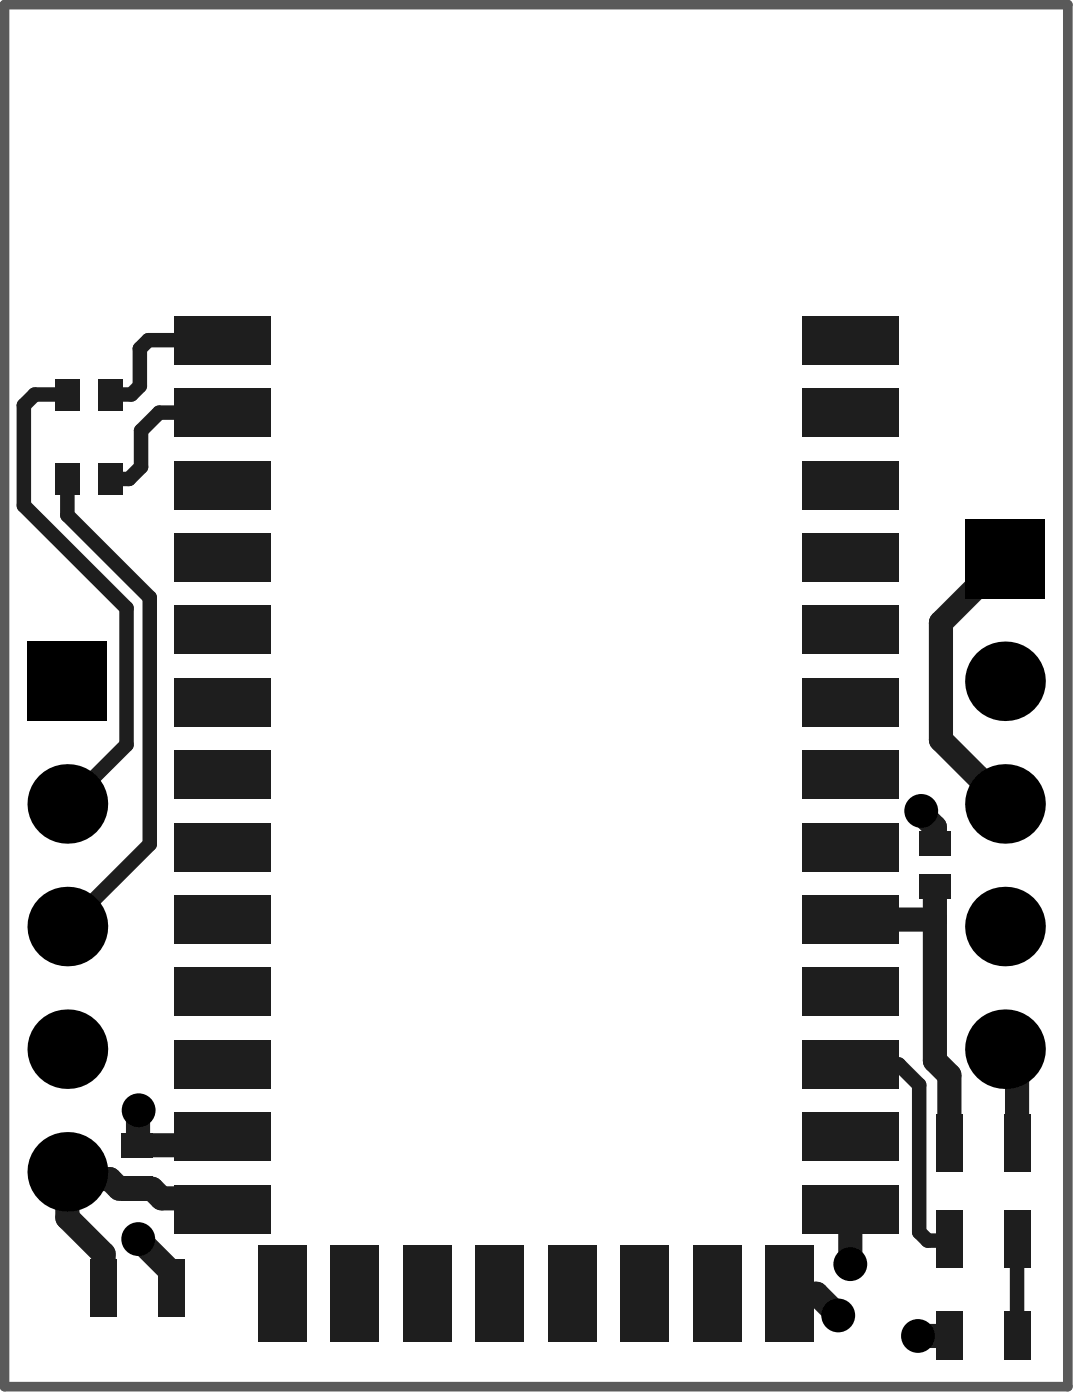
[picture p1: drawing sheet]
<svg xmlns="http://www.w3.org/2000/svg" width="37mm" height="48mm" viewBox="0 0 37 48" stroke-linecap="round" stroke-linejoin="round" font-family="sans-serif">
<path d="M.2 .2h36.4v47.3h-36.4z" fill="none" stroke="#5a5a5a" stroke-width=".33"/>
<g fill="none" stroke="#1e1e1e" stroke-width=".83">
<path d="M34.4 19.1l-2.2 2.2v4.1l2.2 2.2M4.8 38l-.1 1.2M7.6 39l-.3 .2h-2.6M29.1 31.5h2.9M31.6 27.8l.4 .5v.6M32 30.4v6l.5 .4v2.4M34.4 36v.5l.5 .4v1.5M4.7 42.5h.1M4.7 42.5l1.2 1.1v.5M7.6 41.4l-.4-.3h-1.7l-.3-.4h-1.1l-.3-.3h-1.2l-.3-.2v1.5l1.2 1.3v1.1M27.1 44.3h.9l.7 .8M29.1 41.4v1.9"/>
<path d="M31.5 45.8h1"/>
</g>
<path d="M2.3 13.5h-1.1l-.4 .4v3.4l3.5 3.5v4.7l-2 2.1M2.3 16.4v1.3l2.8 2.8v8.4l-2.8 2.9M7.6 11.7h-2.5l-.3 .2v1.3l-.3 .3h-.7M7.6 14.1h-2.1l-.7 .7v1.2l-.4 .4h-.6M29.1 36.5h1.7l.7 .7v5l.3 .3h.7M34.9 38.4v.8M34.9 42.5v3.3" fill="none" stroke="#1e1e1e" stroke-width=".5"/>
<g fill="#000">
<circle cx="2.3" cy="36" r="1.36"/>
<circle cx="2.3" cy="27.6" r="1.36"/>
<circle cx="2.3" cy="31.8" r="1.36"/>
<circle cx="4.8" cy="38" r=".58"/>
<circle cx="31.6" cy="27.8" r=".58"/>
<circle cx="34.4" cy="27.6" r="1.36"/>
<circle cx="34.4" cy="23.3" r="1.36"/>
<circle cx="34.4" cy="31.8" r="1.36"/>
<circle cx="34.4" cy="36" r="1.36"/>
<circle cx="2.3" cy="40.2" r="1.36"/>
<circle cx="4.7" cy="42.5" r=".58"/>
<circle cx="28.7" cy="45.1" r=".58"/>
<circle cx="29.1" cy="43.3" r=".58"/>
<circle cx="31.5" cy="45.8" r=".58"/>
</g>
<g fill="#000">
<path d="M33.1 17.8h2.7v2.7h-2.7z" fill-rule="evenodd"/>
<path d="M.9 22h2.8v2.7h-2.8z" fill-rule="evenodd"/>
</g>
<g fill="#1e1e1e">
<path d="M3.1 43.1h.9v2h-.9z" fill-rule="evenodd"/>
<path d="M5.4 43.1h.9v2h-.9z" fill-rule="evenodd"/>
<path d="M27.5 10.8h3.3v1.7h-3.3z" fill-rule="evenodd"/>
<path d="M27.5 13.3h3.3v1.7h-3.3z" fill-rule="evenodd"/>
<path d="M8.8 42.7h1.7v3.3h-1.7z" fill-rule="evenodd"/>
<path d="M6 10.8h3.3v1.7h-3.3z" fill-rule="evenodd"/>
<path d="M6 13.3h3.3v1.7h-3.3z" fill-rule="evenodd"/>
<path d="M6 15.8h3.3v1.6h-3.3z" fill-rule="evenodd"/>
<path d="M6 18.3h3.3v1.6h-3.3z" fill-rule="evenodd"/>
<path d="M6 20.8h3.3v1.6h-3.3z" fill-rule="evenodd"/>
<path d="M6 23.2h3.3v1.7h-3.3z" fill-rule="evenodd"/>
<path d="M6 25.7h3.3v1.7h-3.3z" fill-rule="evenodd"/>
<path d="M6 28.2h3.3v1.7h-3.3z" fill-rule="evenodd"/>
<path d="M6 30.7h3.3v1.6h-3.3z" fill-rule="evenodd"/>
<path d="M6 33.2h3.3v1.6h-3.3z" fill-rule="evenodd"/>
<path d="M6 35.6h3.3v1.7h-3.3z" fill-rule="evenodd"/>
<path d="M6 38.1h3.3v1.7h-3.3z" fill-rule="evenodd"/>
<path d="M6 40.6h3.3v1.7h-3.3z" fill-rule="evenodd"/>
<path d="M11.3 42.7h1.7v3.3h-1.7z" fill-rule="evenodd"/>
<path d="M13.8 42.7h1.7v3.3h-1.7z" fill-rule="evenodd"/>
<path d="M16.3 42.7h1.7v3.3h-1.7z" fill-rule="evenodd"/>
<path d="M18.8 42.7h1.6v3.3h-1.6z" fill-rule="evenodd"/>
<path d="M21.3 42.7h1.6v3.3h-1.6z" fill-rule="evenodd"/>
<path d="M23.8 42.7h1.6v3.3h-1.6z" fill-rule="evenodd"/>
<path d="M26.2 42.7h1.7v3.3h-1.7z" fill-rule="evenodd"/>
<path d="M27.5 40.6h3.3v1.7h-3.3z" fill-rule="evenodd"/>
<path d="M27.5 38.1h3.3v1.7h-3.3z" fill-rule="evenodd"/>
<path d="M27.5 35.6h3.3v1.7h-3.3z" fill-rule="evenodd"/>
<path d="M27.5 33.2h3.3v1.6h-3.3z" fill-rule="evenodd"/>
<path d="M27.5 30.7h3.3v1.6h-3.3z" fill-rule="evenodd"/>
<path d="M27.5 28.2h3.3v1.7h-3.3z" fill-rule="evenodd"/>
<path d="M27.5 25.7h3.3v1.7h-3.3z" fill-rule="evenodd"/>
<path d="M27.5 23.2h3.3v1.7h-3.3z" fill-rule="evenodd"/>
<path d="M27.5 20.8h3.3v1.6h-3.3z" fill-rule="evenodd"/>
<path d="M27.5 18.3h3.3v1.6h-3.3z" fill-rule="evenodd"/>
<path d="M27.5 15.8h3.3v1.6h-3.3z" fill-rule="evenodd"/>
<path d="M32.1 45h.9v1.6h-.9z" fill-rule="evenodd"/>
<path d="M34.4 45h.9v1.6h-.9z" fill-rule="evenodd"/>
<path d="M3.4 13h.8v1.1h-.8z" fill-rule="evenodd"/>
<path d="M1.9 13h.8v1.1h-.8z" fill-rule="evenodd"/>
<path d="M3.4 15.9h.8v1.1h-.8z" fill-rule="evenodd"/>
<path d="M1.9 15.9h.8v1.1h-.8z" fill-rule="evenodd"/>
<path d="M31.5 28.5h1.1v.8h-1.1z" fill-rule="evenodd"/>
<path d="M31.5 30h1.1v.8h-1.1z" fill-rule="evenodd"/>
<path d="M32.1 38.2h.9v2h-.9z" fill-rule="evenodd"/>
<path d="M34.4 38.2h.9v2h-.9z" fill-rule="evenodd"/>
<path d="M32.1 41.5h.9v2h-.9z" fill-rule="evenodd"/>
<path d="M34.4 41.5h.9v2h-.9z" fill-rule="evenodd"/>
<path d="M4.2 40.3h1v.9h-1z" fill-rule="evenodd"/>
<path d="M4.2 38.8h1v.9h-1z" fill-rule="evenodd"/>
</g>
</svg>
